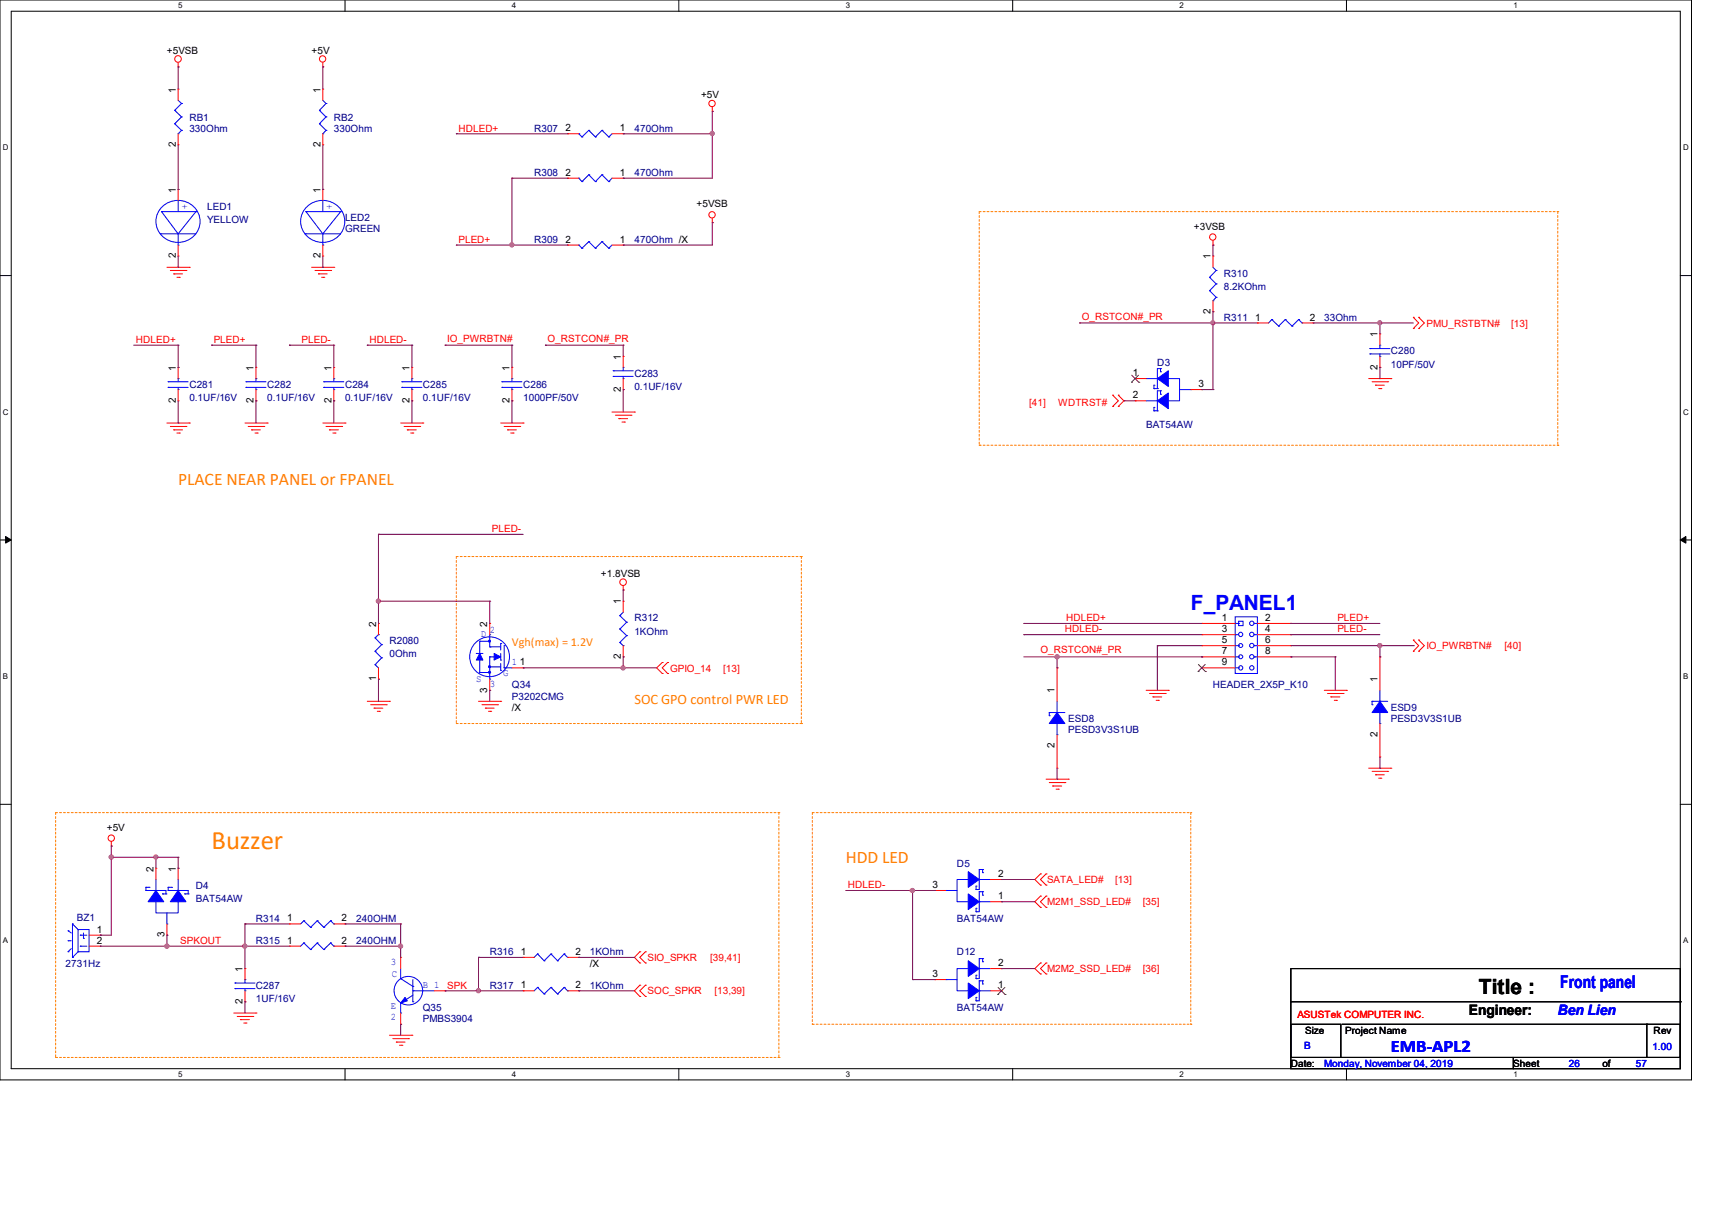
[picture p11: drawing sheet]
<svg xmlns="http://www.w3.org/2000/svg" width="297mm" height="210mm" viewBox="0 0 297 210" stroke-linecap="round" stroke-linejoin="round" font-family="sans-serif">
<defs><g id="words">
<text font-size="4.6" fill="#ff8000" x="36.7" y="147.3">Buzzer</text>
<text font-size="3.6" fill="#00f" x="206.6" y="105.7">F_PANEL1</text>
<text font-size="3.6" x="256.6" y="172.3">Title :</text>
<g font-size="3" fill="#ff8000">
<text x="30.9" y="84">PLACE NEAR PANEL or FPANEL</text>
<text x="146.7" y="149.6">HDD LED</text>
</g>
<g font-size="3" fill="#00f">
<text x="270.7" y="171.4">Front panel</text>
<text x="241.3" y="182.5">EMB-APL2</text>
</g>
<text font-size="2.5" fill="#ff8000" x="110.1" y="122.1">SOC GPO control PWR LED</text>
<text font-size="2.5" x="254.8" y="176.1">Engineer:</text>
<text font-size="2.5" fill="#00f" x="270.3" y="176">Ben Lien</text>
<text font-size="2.1" fill="#ff8000" x="88.8" y="112.1">Vgh(max) = 1.2V</text>
<g font-size="1.7">
<text x="29" y="9.4">+5VSB</text>
<text x="54.1" y="9.4">+5V</text>
<text x="30.5" y="16" transform="rotate(-90 30.5 16)">1</text>
<text x="55.6" y="16" transform="rotate(-90 55.6 16)">1</text>
<text x="121.6" y="17.1">+5V</text>
<text x="98.1" y="22.8">2</text>
<text x="107.5" y="22.8">1</text>
<text x="30.5" y="25.5" transform="rotate(-90 30.5 25.5)">2</text>
<text x="55.6" y="25.5" transform="rotate(-90 55.6 25.5)">2</text>
<text x="30.5" y="33.4" transform="rotate(-90 30.5 33.4)">1</text>
<text x="55.6" y="33.4" transform="rotate(-90 55.6 33.4)">1</text>
<text x="98.1" y="30.5">2</text>
<text x="107.5" y="30.5">1</text>
<text x="120.9" y="36">+5VSB</text>
<text x="207.1" y="39.8">+3VSB</text>
<text x="30.5" y="44.8" transform="rotate(-90 30.5 44.8)">2</text>
<text x="55.6" y="44.8" transform="rotate(-90 55.6 44.8)">2</text>
<text x="98.1" y="42.1">2</text>
<text x="107.5" y="42.1">1</text>
<text x="210" y="45" transform="rotate(-90 210 45)">1</text>
<text x="210" y="54.5" transform="rotate(-90 210 54.5)">2</text>
<text x="217.8" y="55.6">1</text>
<text x="227.2" y="55.6">2</text>
<text x="239" y="58.5" transform="rotate(-90 239 58.5)">1</text>
<text x="30.5" y="64.3" transform="rotate(-90 30.5 64.3)">1</text>
<text x="44" y="64.3" transform="rotate(-90 44 64.3)">1</text>
<text x="57.5" y="64.3" transform="rotate(-90 57.5 64.3)">1</text>
<text x="71" y="64.3" transform="rotate(-90 71 64.3)">1</text>
<text x="88.4" y="64.3" transform="rotate(-90 88.4 64.3)">1</text>
<text x="107.7" y="62.4" transform="rotate(-90 107.7 62.4)">1</text>
<text x="196.5" y="65.2">1</text>
<text x="239" y="64.1" transform="rotate(-90 239 64.1)">2</text>
<text x="30.5" y="69.9" transform="rotate(-90 30.5 69.9)">2</text>
<text x="44" y="69.9" transform="rotate(-90 44 69.9)">2</text>
<text x="57.5" y="69.9" transform="rotate(-90 57.5 69.9)">2</text>
<text x="71" y="69.9" transform="rotate(-90 71 69.9)">2</text>
<text x="88.4" y="69.9" transform="rotate(-90 88.4 69.9)">2</text>
<text x="107.7" y="68" transform="rotate(-90 107.7 68)">2</text>
<text x="196.5" y="69.1">2</text>
<text x="207.9" y="67.1">3</text>
<text x="104.3" y="100.1">+1.8VSB</text>
<text x="107.7" y="104.8" transform="rotate(-90 107.7 104.8)">1</text>
<text x="212" y="107.7">1</text>
<text x="219.5" y="107.7">2</text>
<text x="65.2" y="108.7" transform="rotate(-90 65.2 108.7)">2</text>
<text x="84.5" y="108.7" transform="rotate(-90 84.5 108.7)">2</text>
<text x="212" y="109.6">3</text>
<text x="212" y="111.5">5</text>
<text x="212" y="113.5">7</text>
<text x="219.5" y="109.6">4</text>
<text x="219.5" y="111.5">6</text>
<text x="219.5" y="113.5">8</text>
<text x="65.2" y="118.1" transform="rotate(-90 65.2 118.1)">1</text>
<text x="90.2" y="115.4">1</text>
<text x="107.7" y="114.3" transform="rotate(-90 107.7 114.3)">2</text>
<text x="212" y="115.4">9</text>
<text x="239" y="118.4" transform="rotate(-90 239 118.4)">1</text>
<text x="84.5" y="120.1" transform="rotate(-90 84.5 120.1)">3</text>
<text x="88.8" y="123.2">/X</text>
<text x="183" y="120.3" transform="rotate(-90 183 120.3)">1</text>
<text x="183" y="129.7" transform="rotate(-90 183 129.7)">2</text>
<text x="239" y="127.8" transform="rotate(-90 239 127.8)">2</text>
<text x="18.5" y="144.1">+5V</text>
<text x="26.6" y="151.2" transform="rotate(-90 26.6 151.2)">2</text>
<text x="30.5" y="151.2" transform="rotate(-90 30.5 151.2)">1</text>
<text x="161.8" y="154">3</text>
<text x="173.2" y="156">1</text>
<text x="173.2" y="152.1">2</text>
<text x="16.8" y="161.8">1</text>
<text x="49.8" y="159.8">1</text>
<text x="59.3" y="159.8">2</text>
<text x="16.8" y="163.7">2</text>
<text x="28.5" y="162.6" transform="rotate(-90 28.5 162.6)">3</text>
<text x="49.8" y="163.7">1</text>
<text x="59.3" y="163.7">2</text>
<text x="90.3" y="165.6">1</text>
<text x="99.8" y="165.6">2</text>
<text x="102.3" y="167.6">/X</text>
<text x="173.2" y="167.6">2</text>
<text x="42.1" y="168.5" transform="rotate(-90 42.1 168.5)">1</text>
<text x="90.3" y="171.4">1</text>
<text x="99.8" y="171.4">2</text>
<text x="161.8" y="169.5">3</text>
<text x="173.2" y="171.4">1</text>
<text x="42.1" y="174.2" transform="rotate(-90 42.1 174.2)">2</text>
<text x="226.4" y="179.2">Size</text>
<text x="233.4" y="179.2">Project Name</text>
<text x="286.9" y="179.4">Rev</text>
<text x="223.9" y="185">Date:</text>
<text x="262.5" y="185">Sheet</text>
<text x="278" y="185">of</text>
</g>
<g font-size="1.7" fill="#000080">
<text x="32.8" y="20.9">RB1</text>
<text x="32.8" y="22.9">330Ohm</text>
<text x="57.9" y="20.9">RB2</text>
<text x="57.9" y="22.9">330Ohm</text>
<text x="92.7" y="22.9">R307</text>
<text x="110.1" y="22.9">470Ohm</text>
<text x="92.7" y="30.6">R308</text>
<text x="110.1" y="30.6">470Ohm</text>
<text x="35.9" y="36.4">LED1</text>
<text x="35.9" y="38.7">YELLOW</text>
<text x="59.9" y="38.3">LED2</text>
<text x="59.9" y="40.2">GREEN</text>
<text x="92.7" y="42.2">R309</text>
<text x="110.1" y="42.2">470Ohm /X</text>
<text x="212.3" y="48">R310</text>
<text x="212.3" y="50.3">8.2KOhm</text>
<text x="212.3" y="55.7">R311</text>
<text x="229.7" y="55.7">33Ohm</text>
<text x="110.1" y="65.3">C283</text>
<text x="200.8" y="63.4">D3</text>
<text x="241.3" y="61.5">C280</text>
<text x="241.3" y="63.8">10PF/50V</text>
<text x="32.8" y="67.3">C281</text>
<text x="32.8" y="69.6">0.1UF/16V</text>
<text x="46.4" y="67.3">C282</text>
<text x="46.4" y="69.6">0.1UF/16V</text>
<text x="59.9" y="67.3">C284</text>
<text x="59.9" y="69.6">0.1UF/16V</text>
<text x="73.4" y="67.3">C285</text>
<text x="73.4" y="69.6">0.1UF/16V</text>
<text x="90.8" y="67.3">C286</text>
<text x="90.8" y="69.6">1000PF/50V</text>
<text x="110.1" y="67.6">0.1UF/16V</text>
<text x="198.8" y="74.2">BAT54AW</text>
<text x="110.1" y="107.8">R312</text>
<text x="67.6" y="111.7">R2080</text>
<text x="67.6" y="114">0Ohm</text>
<text x="110.1" y="110.1">1KOhm</text>
<text x="88.8" y="119.4">Q34</text>
<text x="210.4" y="119.4">HEADER_2X5P_K10</text>
<text x="88.8" y="121.3">P3202CMG</text>
<text x="185.3" y="125.2">ESD8</text>
<text x="241.3" y="123.2">ESD9</text>
<text x="241.3" y="125.2">PESD3V3S1UB</text>
<text x="185.3" y="127.1">PESD3V3S1UB</text>
<text x="34" y="154.1">D4</text>
<text x="166" y="150.3">D5</text>
<text x="13.3" y="159.7">BZ1</text>
<text x="34" y="156.5">BAT54AW</text>
<text x="44.4" y="159.9">R314</text>
<text x="61.8" y="159.9">240OHM</text>
<text x="166" y="159.9">BAT54AW</text>
<text x="11.4" y="167.6">2731Hz</text>
<text x="44.4" y="163.8">R315</text>
<text x="61.8" y="163.8">240OHM</text>
<text x="85" y="165.7">R316</text>
<text x="102.3" y="165.7">1KOhm</text>
<text x="166" y="165.7">D12</text>
<text x="44.4" y="171.5">C287</text>
<text x="44.4" y="173.8">1UF/16V</text>
<text x="85" y="171.5">R317</text>
<text x="102.3" y="171.5">1KOhm</text>
<text x="73.4" y="175.3">Q35</text>
<text x="73.4" y="177.3">PMBS3904</text>
<text x="166" y="175.3">BAT54AW</text>
</g>
<g font-size="1.7" fill="#f00">
<text x="79.5" y="22.8">HDLED+</text>
<text x="79.5" y="42.1">PLED+</text>
<text x="23.6" y="59.5">HDLED+</text>
<text x="37.1" y="59.5">PLED+</text>
<text x="52.3" y="59.5">PLED-</text>
<text x="64.1" y="59.5">HDLED-</text>
<text x="77.6" y="59.3">IO_PWRBTN#</text>
<text x="95" y="59.3">O_RSTCON#_PR</text>
<text x="187.7" y="55.4">O_RSTCON#_PR</text>
<text x="247.5" y="56.6">PMU_RSTBTN#</text>
<text x="262.2" y="56.6">[13]</text>
<text x="178.6" y="70.4">[41]</text>
<text x="183.6" y="70.4">WDTRST#</text>
<text x="85.3" y="92.3">PLED-</text>
<text x="184.9" y="107.7">HDLED+</text>
<text x="232" y="107.7">PLED+</text>
<text x="180.5" y="113.3">O_RSTCON#_PR</text>
<text x="184.7" y="109.7">HDLED-</text>
<text x="232" y="109.7">PLED-</text>
<text x="247.5" y="112.6">IO_PWRBTN#</text>
<text x="261" y="112.6">[40]</text>
<text x="116.2" y="116.5">GPIO_14</text>
<text x="125.5" y="116.5">[13]</text>
<text x="147.1" y="154">HDLED-</text>
<text x="181.6" y="153.2">SATA_LED#</text>
<text x="193.5" y="153.2">[13]</text>
<text x="181.6" y="157">M2M1_SSD_LED#</text>
<text x="198.3" y="157">[35]</text>
<text x="31.3" y="163.7">SPKOUT</text>
<text x="112.4" y="166.7">SIO_SPKR</text>
<text x="123.2" y="166.7">[39,41]</text>
<text x="77.6" y="171.4">SPK</text>
<text x="112.4" y="172.5">SOC_SPKR</text>
<text x="124" y="172.5">[13,39]</text>
<text x="181.6" y="168.6">M2M2_SSD_LED#</text>
<text x="198.3" y="168.6">[36]</text>
<text x="225.1" y="176.5">ASUSTek COMPUTER INC.</text>
</g>
<g font-size="1.7" fill="#00f">
<text x="31.5" y="35.3" transform="rotate(90 31.5 35.3)">+</text>
<text x="56.6" y="35.3" transform="rotate(90 56.6 35.3)">+</text>
<text x="83.4" y="110.5">D</text>
<text x="85" y="109.7">2</text>
<text x="82.6" y="118.2">S</text>
<text x="85" y="119.2">3</text>
<text x="87.3" y="117.2">G</text>
<text x="88.8" y="115.3">1</text>
<text x="67.8" y="167.4">3</text>
<text x="68" y="169.4">C</text>
<text x="73.4" y="171.3">B 1</text>
<text x="67.8" y="175">E</text>
<text x="67.8" y="176.9">2</text>
<text x="226.3" y="181.9">B</text>
<text x="229.7" y="185">Monday, November 04, 2019</text>
<text x="272.2" y="185">26</text>
<text x="283.8" y="185">57</text>
<text x="286.7" y="182.1">1.00</text>
</g>
<g font-size="1.4">
<text x="30.9" y="1.4">5</text>
<text x="88.8" y="1.4">4</text>
<text x="146.7" y="1.4">3</text>
<text x="204.6" y="1.4">2</text>
<text x="262.6" y="1.4">1</text>
<text x=".5" y="26.1">D</text>
<text x="292" y="26.1">D</text>
<text x=".5" y="71.9">C</text>
<text x="292" y="71.9">C</text>
<text x=".5" y="117.8">B</text>
<text x="292" y="117.8">B</text>
<text x=".5" y="163.6">A</text>
<text x="292" y="163.6">A</text>
<text x="30.9" y="186.8">5</text>
<text x="88.8" y="186.8">4</text>
<text x="146.7" y="186.8">3</text>
<text x="204.6" y="186.8">2</text>
<text x="262.6" y="186.8">1</text>
</g>
</g></defs>
<path d="M0 0h293.5v187.3h-293.5zM1.9 1.9h289.6v183.4h-289.6z" fill="none" stroke="#000" stroke-width=".17"/>
<g fill="#fff">
<path d="M30.9 .2h.8v1.5h-.8z"/>
<path d="M30.9 185.5h.8v1.6h-.8z"/>
</g>
<path d="M59.9 0v1.9M59.9 185.3v2" fill="none" stroke="#000" stroke-width=".17"/>
<g fill="#fff">
<path d="M88.8 .2h.8v1.5h-.8z"/>
<path d="M88.8 185.5h.8v1.6h-.8z"/>
</g>
<path d="M117.8 0v1.9M117.8 185.3v2" fill="none" stroke="#000" stroke-width=".17"/>
<g fill="#fff">
<path d="M146.7 .2h.8v1.5h-.8z"/>
<path d="M146.7 185.5h.8v1.6h-.8z"/>
</g>
<path d="M175.7 0v1.9M175.7 185.3v2" fill="none" stroke="#000" stroke-width=".17"/>
<g fill="#fff">
<path d="M204.6 .2h.8v1.5h-.8z"/>
<path d="M204.6 185.5h.8v1.6h-.8z"/>
</g>
<path d="M233.6 0v1.9M233.6 185.3v2" fill="none" stroke="#000" stroke-width=".17"/>
<g fill="#fff">
<path d="M262.6 .2h.7v1.5h-.7z"/>
<path d="M262.6 185.5h.7v1.6h-.7z"/>
<path d="M.5 24.8h1v1.6h-1z"/>
<path d="M292 24.8h1v1.6h-1z"/>
<path d="M.5 70.7h1v1.5h-1z"/>
<path d="M292 70.7h1v1.5h-1z"/>
</g>
<path d="M0 47.8h1.9M291.5 47.8h2" fill="none" stroke="#000" stroke-width=".17"/>
<g fill="#fff">
<path d="M.5 116.5h.9v1.6h-.9z"/>
<path d="M292 116.5h.9v1.6h-.9z"/>
</g>
<path d="M0 93.6h1.9M291.5 93.6h2" fill="none" stroke="#000" stroke-width=".17"/>
<path d="M1 93l.9 .6-.9 .6zM291.5 93.6l1-.6v1.2z" fill="#000" stroke="#000" stroke-width=".17"/>
<g fill="#fff">
<path d="M.5 162.4h.9v1.5h-.9z"/>
<path d="M292 162.4h.9v1.5h-.9z"/>
</g>
<path d="M0 139.5h1.9M291.5 139.5h2M223.9 168h67.6v15.4h-67.6zM223.9 177.6h8.7v5.8h-8.7zM223.9 173.7h67.6M232.8 177.6h52.9M285.7 177.6h5.8v5.8h-5.8zM285.7 177.6h.1M291.5 173.7h.1M223.9 183.4h38.7v1.9h-38.7zM262.6 183.4h28.9v1.9h-28.9z" fill="none" stroke="#000" stroke-width=".17"/>
<g fill="none" stroke="#ff8000" stroke-width=".17" stroke-dasharray=".3">
<path d="M169.9 36.7h100.4M169.9 36.7v40.5M270.3 36.7h.1M270.3 36.7v40.5M169.9 77.2h100.4M169.9 77.2h.1M270.3 77.2h.1M79.2 96.5h59.8M79.2 96.5v29M139 96.5h.1M139 96.5v29M79.2 125.5h.1"/>
<path d="M79.2 125.5h59.8M139 125.5h.1M9.7 140.9h125.4M9.7 140.9v42.5M135.1 140.9h.1M135.1 140.9v42.5M140.9 140.9h65.7M140.9 140.9v36.7M206.6 140.9h.1M206.6 140.9v36.7M140.9 177.6h.1M140.9 177.6h65.7"/>
<path d="M206.6 177.6h.1M9.7 183.4h125.4M9.7 183.4h.1M135.1 183.4h.1"/>
</g>
<g fill="none" stroke="#f00" stroke-width=".17">
<path d="M30.9 11.6h.1M30.9 15.5h.1M30.9 10.8v.8M30.9 15.5v1.9M56 11.6h.1M56 15.5h.1M56 10.8v.8M56 15.5v1.9M123.6 19.3h.1M123.6 18.5v.8M30.9 25.1h.1M30.9 32.9h.1"/>
<path d="M30.9 23.2v1.9M30.9 32.9v1.9M56 32.9h.1M56 25.1h.1M56 23.2v1.9M56 32.9v1.9M98.5 23.2h.1M98.5 30.9h.1M98.5 23.2h1.9M98.5 30.9h1.9M106.2 23.2h1.9M106.2 30.9h1.9"/>
<path d="M108.1 23.2h.1M108.1 30.9h.1M123.6 38.6h.1M123.6 37.8v.8M29 46.4h3.9M29.5 46.9h2.8M30.1 47.5h.1M30.1 47.5h1.6M30.7 48.1h.4M30.9 44.4h.1M30.9 42.5v1.9M31.1 48.1h.1"/>
<path d="M32.3 46.9h.1M32.9 46.4h.1M54.1 46.4h3.8M54.7 46.9h2.7M55.2 47.5h.1M55.2 47.5h1.6M55.8 48.1h.4M56 44.4h.1M56 42.5v1.9M56.2 48.1h.1M57.4 46.9h.1M57.9 46.4h.1"/>
<path d="M98.5 42.5h.1M98.5 42.5h1.9M106.2 42.5h1.9M108.1 42.5h.1M210.4 42.5h.1M210.4 44.4h.1M210.4 54.1h.1M210.4 41.7v.8M210.4 44.4v2M210.4 52.2v1.9M218.1 56h.1M218.1 56h2"/>
<path d="M225.9 56h1.9M227.8 56h.1M239.4 57.9h.1M239.4 57.9v2M245.2 57h.1M245.2 55h.1M245.2 55l.9 1-.9 1M246.1 57h.1M246.1 55h.1M246.1 55l1 1-1 1M29 73.4h3.9M29.5 74h2.8"/>
<path d="M30.1 74.5h.1M30.1 74.5h1.6M30.7 75.1h.4M30.9 63.7h.1M30.9 69.5h.1M30.9 63.7v2M30.9 67.6v1.9M31.1 75.1h.1M32.3 74h.1M32.9 73.4h.1M42.5 73.4h3.9M43.1 74h2.7"/>
<path d="M43.6 74.5h.1M43.6 74.5h1.6M44.2 75.1h.4M44.4 63.7h.1M44.4 69.5h.1M44.4 63.7v2M44.4 67.6v1.9M44.6 75.1h.1M45.8 74h.1M46.4 73.4h.1M56 73.4h3.9M56.6 74h2.7"/>
<path d="M57.1 74.5h.1M57.1 74.5h1.6M57.7 75.1h.4M57.9 63.7h.1M57.9 69.5h.1M57.9 63.7v2M57.9 67.6v1.9M58.1 75.1h.1M59.3 74h.1M59.9 73.4h.1M69.5 73.4h3.9M70.1 74h2.7"/>
<path d="M70.7 74.5h.1M70.7 74.5h1.5M71.2 75.1h.4M71.5 63.7h.1M71.5 69.5h.1M71.5 63.7v2M71.5 67.6v1.9M71.6 75.1h.1M72.8 74h.1M73.4 73.4h.1M86.9 73.4h3.9M87.5 74h2.7"/>
<path d="M88.1 74.5h.1M88.1 74.5h1.5M88.6 75.1h.4M88.8 63.7h.1M88.8 69.5h.1M88.8 63.7v2M88.8 67.6v1.9M89 75.1h.1M90.2 74h.1M90.8 73.4h.1M106.2 71.5h3.9M106.8 72h2.7"/>
<path d="M107.4 72.6h.1M107.4 72.6h1.5M107.9 73.2h.4M108.1 61.8h.1M108.1 67.6h.1M108.1 61.8v1.9M108.1 65.7v1.9M108.3 73.2h.1M109.5 72h.1M110.1 71.5h.1M193 68.5h.1M193 70.5h.1"/>
<path d="M193 68.5l1 1-1 1M194 70.5h.1M194 68.5h.1M194 68.5l1 1-1 1M196.9 65.7h.1M196.9 69.5h.1M196.9 65.7h1.9M196.9 69.5h1.9M206.6 67.6h1.9M208.5 67.6h.1M237.4 65.7h3.9M238 66.2h2.7"/>
<path d="M238.6 66.8h.1M238.6 66.8h1.6M239.2 67.4h.4M239.4 63.7h.1M239.4 61.8v1.9M239.6 67.4h.1M240.7 66.2h.1M241.3 65.7h.1M65.7 117.8h.1M65.7 108.1h.1M65.7 108.1v2M65.7 115.8v2"/>
<path d="M85 108.1h.1M85 119.7h.1M85 108.1v2M85 117.8v1.9M88.8 115.8h2M90.8 115.8h.1M108.1 102.3h.1M108.1 104.3h.1M108.1 113.9h.1M108.1 101.6v.7M108.1 104.3v1.9M108.1 112v1.9"/>
<path d="M114.9 114.9h.1M114.9 116.8h.1M114.9 114.9l-1 .9 1 1M115.8 116.8h.1M115.8 114.9h.1M115.8 114.9l-.9 .9 .9 1M183.4 115.8h.1M183.4 115.8v5.8M198.8 119.7h3.9M202.7 119.7h.1M208.5 108.1h.1M208.5 110.1h.1"/>
<path d="M208.5 112h.1M208.5 113.9h.1M208.5 115.8h.1M208.5 115.8h5.8M208.5 108.1h5.8M208.5 110.1h5.8M208.5 112h5.8M208.5 113.9h5.8M218.1 108.1h5.8M218.1 110.1h5.8M218.1 112h5.8M218.1 113.9h5.8"/>
<path d="M223.9 110.1h.1M223.9 108.1h.1M223.9 112h.1M223.9 113.9h.1M229.7 119.7h3.9M233.6 119.7h.1M239.4 113.9h.1M239.4 113.9v5.8M245.2 112.9h.1M245.2 111h.1M245.2 111l.9 1-.9 .9M246.1 112.9h.1"/>
<path d="M246.1 111h.1M246.1 111l1 1-1 .9M63.7 121.6h3.9M64.3 122.2h2.7M64.9 122.8h.1M64.9 122.8h1.5M65.4 123.4h.4M65.8 123.4h.1M67 122.2h.1M67.6 121.6h.1M83 121.6h3.9M83.6 122.2h2.7"/>
<path d="M84.2 122.8h.1M84.2 122.8h1.5M84.8 123.4h.3M85.1 123.4h.1M86.3 122.2h.1M86.9 121.6h.1M181.5 135.1h3.8M182 135.7h2.7M182.6 136.3h.1M182.6 136.3h1.6M183.2 136.9h.4M183.4 133.2h.1"/>
<path d="M183.4 127.4v5.8M183.6 136.9h.1M184.7 135.7h.1M185.3 135.1h.1M199.4 120.3h2.7M200 120.9h.1M200 120.9h1.5M200.6 121.5h.4M201 121.5h.1M202.1 120.3h.1M230.3 120.3h2.7M230.9 120.9h.1"/>
<path d="M230.9 120.9h1.6M231.5 121.5h.4M231.9 121.5h.1M233 120.3h.1M237.4 133.2h3.9M238 133.8h2.7M238.6 134.4h.1M238.6 134.4h1.6M239.2 135h.4M239.4 131.3h.1M239.4 125.5v5.8M239.6 135h.1"/>
<path d="M240.7 133.8h.1M241.3 133.2h.1M19.3 146.7h.1M19.3 146v.7M27.1 150.6h.1M27.1 150.6v1.9M30.9 150.6h.1M30.9 150.6v1.9M162.2 154.4h.1M162.2 154.4h1.9M171.8 156.4h1.9M171.8 152.5h1.9"/>
<path d="M173.7 156.4h.1M173.7 152.5h.1M180.5 157.4h.1M180.5 155.4h.1M180.5 153.5h.1M180.5 151.6h.1M180.5 155.4l-1 1 1 1M180.5 151.6l-1 .9 1 1M181.5 155.4h.1M181.5 157.4h.1M181.5 151.6h.1M181.5 153.5h.1"/>
<path d="M181.5 155.4l-1 1 1 1M181.5 151.6l-1 .9 1 1M15.5 162.2h1.9M15.5 164.1h1.9M17.4 162.2h.1M17.4 164.1h.1M29 162.2h.1M29 160.2v2M40.6 175.7h3.8M41.1 176.3h2.8M41.7 176.8h.1M41.7 176.8h1.6"/>
<path d="M42.3 177.4h.4M42.5 168h.1M42.5 173.7h.1M42.5 168v1.9M42.5 171.8v1.9M42.7 177.4h.1M43.9 176.3h.1M44.4 175.7h.1M50.2 160.2h.1M50.2 164.1h.1M50.2 160.2h2M50.2 164.1h2"/>
<path d="M57.9 160.2h2M57.9 164.1h2M59.9 160.2h.1M59.9 164.1h.1M67.6 179.5h3.9M69.5 166h.1M69.5 177.6h.1M69.5 166v2M69.5 175.7v1.9M71.5 179.5h.1M75.3 171.8h1.9M77.2 171.8h.1"/>
<path d="M90.8 166h.1M90.8 171.8h.1M90.8 166h1.9M90.8 171.8h1.9M98.5 166h1.9M98.5 171.8h1.9M100.4 166h.1M100.4 171.8h.1M111 165.1h.1M111 167h.1M111 170.9h.1M111 172.8h.1"/>
<path d="M111 165.1l-.9 .9 .9 1M111 170.9l-.9 .9 .9 1M112 167h.1M112 165.1h.1M112 172.8h.1M112 170.9h.1M112 165.1l-1 .9 1 1M112 170.9l-1 .9 1 1M162.2 169.9h.1M162.2 169.9h1.9M171.8 171.8h1.9M171.8 168h1.9"/>
<path d="M173.7 171.8h.1M173.7 168h.1M180.5 168.9h.1M180.5 167h.1M180.5 167l-1 1 1 .9M181.5 167h.1M181.5 168.9h.1M181.5 167l-1 1 1 .9M68.2 180.1h2.7M68.7 180.7h.1M68.7 180.7h1.6M69.3 181.3h.4"/>
<path d="M69.7 181.3h.1M70.9 180.1h.1"/>
<circle cx="30.9" cy="10.2" r=".57"/>
<circle cx="56" cy="10.2" r=".55"/>
<circle cx="123.5" cy="17.9" r=".55"/>
<circle cx="123.5" cy="37.3" r=".55"/>
<circle cx="210.4" cy="41.1" r=".55"/>
<circle cx="108.1" cy="101" r=".57"/>
<circle cx="19.3" cy="145.4" r=".55"/>
</g>
<g fill="none" stroke="#00f" stroke-width=".17">
<path d="M30.3 19.1h.1M30.3 19.1l1.2 1.2M30.9 17.4l.6 .5M31.5 17.9h.1M31.5 17.9l-1.2 1.2M55.4 19.1h.1M55.4 19.1l1.2 1.2M56 17.4l.6 .5M56.6 17.9h.1M56.6 17.9l-1.2 1.2M28 36.7h.1M28 36.7h6"/>
<path d="M28 36.7l2.9 3.9M28.2 35.8a3.8 3.8 0 0 1 4.7-.5 3.8 3.8 0 0 1 1.5 4.5 3.8 3.8 0 0 1-4.6 2.1 3.8 3.8 0 0 1-2.7-4.2l.3-.7zM30.3 21.5h.1M30.3 21.5l1.2 1.1M30.9 23.2h.1M30.9 34.8h.1M30.9 34.8v1.9M31.5 22.6h.1M31.5 20.3h.1M31.5 22.6l-.6 .6M31.5 20.3l-1.2 1.2M34 36.7h.1"/>
<path d="M34 36.7l-3.1 3.9M53.1 36.7h.1M53.1 36.7h6M53.1 36.7l2.9 3.9M53.3 35.8a3.8 3.8 0 0 1 4.7-.5 3.8 3.8 0 0 1 1.5 4.5 3.8 3.8 0 0 1-4.6 2.1 3.8 3.8 0 0 1-2.7-4.2l.3-.7zM55.4 21.5h.1M55.4 21.5l1.2 1.1M56 34.8h.1M56 23.2h.1M56 34.8v1.9M56.6 22.6h.1M56.6 20.3h.1"/>
<path d="M56.6 22.6l-.6 .6M56.6 20.3l-1.2 1.2M59.1 36.7h.1M59.1 36.7l-3.1 3.9M100.4 23.2h.1M100.4 30.9h.1M100.4 23.2l.6 .5M100.4 30.9l.6 .6M101 23.7h.1M101 31.5h.1M102.2 22.6h.1M102.2 30.3h.1"/>
<path d="M102.2 22.6l1.1 1.1M102.2 22.6l-1.2 1.1M102.2 30.3l1.1 1.2M102.2 30.3l-1.2 1.2M103.3 23.7h.1M103.3 31.5h.1M104.4 22.6h.1M104.4 30.3h.1M104.4 22.6l1.2 1.1M104.4 22.6l-1.1 1.1M104.4 30.3l1.2 1.2M104.4 30.3l-1.1 1.2"/>
<path d="M105.6 23.7h.1M105.6 31.5h.1M106.2 23.2l-.6 .5M106.2 30.9l-.6 .6M27.8 40.6h.1M27.8 40.6h6.2M30.9 42.5h.1M30.9 40.6v1.9M52.9 40.6h.1M52.9 40.6h6.2M56 42.5h.1M56 40.6v1.9"/>
<path d="M100.4 42.5h.1M100.4 42.5l.6 .6M101 43.1h.1M102.2 41.9h.1M102.2 41.9l1.1 1.2M102.2 41.9l-1.2 1.2M103.3 43.1h.1M104.4 41.9h.1M104.4 41.9l1.2 1.2M104.4 41.9l-1.1 1.2M105.6 43.1h.1M106.2 42.5l-.6 .6"/>
<path d="M209.8 50.4h.1M209.8 48.1h.1M209.8 50.4l1.2 1.2M209.8 48.1l1.2 1.1M210.4 52.2h.1M210.4 46.4l.6 .5M211 51.6h.1M211 46.9h.1M211 49.2h.1M211 51.6l-.6 .6M211 49.2l-1.2 1.2M211 46.9l-1.2 1.2"/>
<path d="M220.6 55.4h.1M220.6 55.4l1.2 1.2M220.6 55.4l-.5 .6M221.8 56.6h.1M223 55.4h.1M223 55.4l1.2 1.2M223 55.4l-1.2 1.2M224.2 56.6h.1M225.3 55.4h.1M225.3 55.4l.6 .6M225.3 55.4l-1.1 1.2M225.9 56h.1"/>
<path d="M239.4 59.9h.1M239.4 59.9v.6M29.2 66.2h.1M29.2 67.2h.1M29.2 66.2h3.4M29.2 67.2h3.4M30.9 65.7h.1M30.9 67.6h.1M30.9 65.7v.5M30.9 67.2v.4M42.7 66.2h.1M42.7 67.2h.1"/>
<path d="M42.7 66.2h3.4M42.7 67.2h3.4M44.4 65.7h.1M44.4 67.6h.1M44.4 65.7v.5M44.4 67.2v.4M56.2 66.2h.1M56.2 67.2h.1M56.2 66.2h3.4M56.2 67.2h3.4M57.9 65.7h.1M57.9 67.6h.1"/>
<path d="M57.9 65.7v.5M57.9 67.2v.4M69.7 66.2h.1M69.7 67.2h.1M69.7 66.2h3.5M69.7 67.2h3.5M71.5 65.7h.1M71.5 67.6h.1M71.5 65.7v.5M71.5 67.2v.4M87.1 66.2h.1M87.1 67.2h.1"/>
<path d="M87.1 66.2h3.5M87.1 67.2h3.5M88.8 65.7h.1M88.8 67.6h.1M88.8 65.7v.5M88.8 67.2v.4M106.4 64.3h.1M106.4 65.3h.1M106.4 64.3h3.5M106.4 65.3h3.5M108.1 63.7h.1M108.1 65.7h.1"/>
<path d="M108.1 63.7v.6M108.1 65.3v.4M198.8 69.5h2M198.8 65.7h2M200.2 67.4h.1M200.2 66.8h.1M200.2 71.2h.1M200.2 70.7h.1M200.2 67.4h.6M200.2 66.8v.6M200.2 70.7v.5M200.2 71.2h.6"/>
<path d="M200.8 69.5h.1M200.8 65.7h.1M200.8 67.4h.1M200.8 71.2h.1M201.3 64.5h.1M201.3 63.9h.1M201.3 68.4h.1M201.3 67.8h.1M201.3 63.9h-.5v3.5M201.3 67.8h-.5v3.4M201.3 63.9v.6M201.3 67.8v.6"/>
<path d="M202.7 65.7h1.9v3.8h-1.9M204.6 67.6h2M206.6 67.6h.1M237.7 60.5h.1M237.7 61.4h.1M237.7 60.5h3.4M237.7 61.4h3.4M239.4 61.8h.1M239.4 61.4v.4M65.1 110.6h.1M65.1 115.3h.1M65.1 112.9h.1"/>
<path d="M65.1 110.6l1.1 1.2M65.1 115.3l.6 .5M65.1 112.9l1.1 1.2M65.7 110.1h.1M65.7 110.1l-.6 .5M66.2 111.8h.1M66.2 114.1h.1M66.2 111.8l-1.1 1.1M66.2 114.1l-1.1 1.2M82.6 113.3h.1M82.6 113.3h1.2M83.2 111.2h.1"/>
<path d="M83.2 116.6h.1M83.2 111.2h1.8M83.2 111.2v5.4M83.2 116.6h1.8M85 112.2h.1M85 110.1h.1M85 115.7h.1M85 117.8h.1M85 113.9h.1M85 116.6h.1M85 112.2h1.9M85 110.1v2.1"/>
<path d="M85 113.9v3.9M85 115.7h1.9M85 113.9h1.9M86.9 114.5h.1M86.9 111.6h.1M86.9 116.2h.1M86.9 111.6v1.1M86.9 113.3v1.2M86.9 115.1v1.1M87.5 115.8h.1M87.5 112h.1M87.5 115.8h1.3"/>
<path d="M87.5 112v3.8M107.5 111.4h.1M107.5 106.8h.1M107.5 109.1h.1M107.5 111.4l.6 .6M107.5 109.1l1.2 1.1M107.5 106.8l1.2 1.1M108.1 112h.1M108.1 106.2l-.6 .6M108.7 110.2h.1M108.7 107.9h.1M108.7 110.2l-1.2 1.2"/>
<path d="M108.7 107.9l-1.2 1.2M214.3 107h3.8v9.8h-3.8zM214.3 110.1h.1M214.3 115.8h.6M214.3 113.9h.6M214.3 108.1h.6M214.3 110.1h.6M214.3 112h.6M214.9 107.7h.7v.8h-.7zM214.9 108.1h.1M214.9 112h.1M214.9 113.9h.1"/>
<path d="M214.9 115.8h.1M217.6 110.1h.1M217.6 112h.1M217.6 113.9h.1M217.6 113.9h.5M217.6 108.1h.5M217.6 110.1h.5M217.6 112h.5M218.1 108.1h.1M239.4 119.7v1.9M182 123.6h.1M182 124.1h.1"/>
<path d="M182 123.6h2.7M182 123.6v.5M183.4 123.6h.1M183.4 127.4h.1M183.4 121.6v2M183.4 125.5v1.9M238 121.6h.1M238 122.2h.1M238 121.6h2.7M238 121.6v.6M239.4 121.6h.1M239.4 125.5h.1"/>
<path d="M239.4 123.6v1.9M25.3 153.9h.1M25.3 154.4h.1M25.3 154.4h3.5v.6M25.3 153.9h.6M25.3 153.9v.5M25.9 153.9h.1M27.1 154.4h.1M27.1 156.4v1.9h3.8v-1.9M27.1 152.5v1.9M28.2 155h.1M28.2 155h.6"/>
<path d="M28.8 155h.1M29 158.3v1.9M29.2 154.4h.1M29.2 153.9h.1M29.2 154.4h3.4v.6M29.2 153.9v.5M29.2 153.9h.6M29.8 153.9h.1M30.9 154.4h.1M30.9 152.5v1.9M32 155h.1M32 155h.6"/>
<path d="M32.6 155h.1M52.7 159.7h.1M52.7 159.7l1.2 1.1M52.7 159.7l-.5 .5M55 159.7h.1M55 159.7l1.2 1.1M55 159.7l-1.1 1.1M57.4 159.7h.1M57.4 159.7l.5 .5M57.4 159.7l-1.2 1.1M164.1 154.4h.1M164.1 154.4h1.9"/>
<path d="M168 152.5h-2v3.9h2M169.3 157.5h.1M169.3 158.1h.1M169.3 153.7h.1M169.3 154.3h.1M169.3 153.7v.6M169.3 157.5v.6M169.9 152.5h.1M169.9 156.4h.1M169.9 154.6h.1M169.9 150.8h.1M169.9 152.5h1.9"/>
<path d="M169.9 156.4h1.9M169.9 150.8v3.5h-.6M169.9 154.6v3.5h-.6M169.9 154.6h.6M169.9 150.8h.6M170.5 154.6h.1M170.5 155.2h.1M170.5 150.8h.1M170.5 151.3h.1M170.5 150.8v.5M170.5 154.6v.6M11.8 161.4h.1"/>
<path d="M11.8 165.1h.1M11.8 163.2h.1M11.8 161.4l.6 .4M11.8 163.2h.6M12.4 164.5l-.6 .6M12.6 160.2h.1M12.6 166h.1M12.6 160.2l.9 1M12.6 160.2v5.8M13.5 161.2h2v3.9h-2zM13.5 165.1h.1M13.5 165.1l-.9 .9"/>
<path d="M13.9 162.2h.1M13.9 164.1h.1M13.9 162.2h1.2M13.9 164.1h1.2M14.5 162.7h.1M14.5 161.8v.9M29 160.2h.1M40.8 170.5h.1M40.8 171.4h.1M40.8 170.5h3.4M40.8 171.4h3.4M42.5 169.9h.1"/>
<path d="M42.5 171.8h.1M42.5 169.9v.6M42.5 171.4v.4M52.7 163.5h.1M52.7 163.5l1.2 1.2M52.7 163.5l-.5 .6M53.9 160.8h.1M53.9 164.7h.1M55 163.5h.1M55 163.5l1.2 1.2M55 163.5l-1.1 1.2M56.2 160.8h.1"/>
<path d="M56.2 164.7h.1M57.4 163.5h.1M57.4 163.5l.5 .6M57.4 163.5l-1.2 1.2M57.9 160.2h.1M57.9 164.1h.1M69.5 169.7h.1M69.5 173.9h.1M69.5 175.7h.1M69.5 168v1.7M69.5 173.9v1.8M69.5 169.7l2.1 1.4"/>
<path d="M71.6 171.8h.1M71.6 173.7h.1M71.6 171.1h.1M71.6 171.8h3.7M71.6 169.9v3.8M71.6 172.6l-2.1 1.3M93.3 165.4h.1M93.3 171.2h.1M93.3 165.4l1.1 1.2M93.3 165.4l-.6 .6M93.3 171.2l1.1 1.2M93.3 171.2l-.6 .6"/>
<path d="M94.4 166.6h.1M94.4 172.4h.1M95.6 165.4h.1M95.6 171.2h.1M95.6 165.4l1.1 1.2M95.6 165.4l-1.2 1.2M95.6 171.2l1.1 1.2M95.6 171.2l-1.2 1.2M96.7 166.6h.1M96.7 172.4h.1M97.9 165.4h.1M97.9 171.2h.1"/>
<path d="M97.9 165.4l.6 .6M97.9 165.4l-1.2 1.2M97.9 171.2l.6 .6M97.9 171.2l-1.2 1.2M98.5 166h.1M98.5 171.8h.1M164.1 169.9h.1M164.1 169.9h1.9M168 168h-2v3.8h2M169.3 173h.1M169.3 173.6h.1M169.3 169.1h.1"/>
<path d="M169.3 169.7h.1M169.3 169.1v.6M169.3 173v.6M169.9 168h.1M169.9 171.8h.1M169.9 170.1h.1M169.9 166.2h.1M169.9 171.8h1.9M169.9 166.2v3.5h-.6M169.9 170.1v3.5h-.6M169.9 168h1.9M169.9 170.1h.6"/>
<path d="M169.9 166.2h.6M170.5 170.1h.1M170.5 170.6h.1M170.5 166.2h.1M170.5 166.8h.1M170.5 166.2v.6M170.5 170.1v.5"/>
<circle cx="84.9" cy="113.9" r="3.5"/>
<circle cx="215.2" cy="115.8" r=".37"/>
<circle cx="215.2" cy="110" r=".37"/>
<circle cx="215.3" cy="112" r=".35"/>
<circle cx="215.3" cy="113.9" r=".35"/>
<circle cx="217.2" cy="112" r=".38"/>
<circle cx="217.2" cy="115.8" r=".38"/>
<circle cx="217.2" cy="110" r=".38"/>
<circle cx="217.2" cy="113.9" r=".38"/>
<circle cx="217.2" cy="108.1" r=".38"/>
<circle cx="70.8" cy="171.8" r="2.48"/>
</g>
<g fill="#00f" stroke="#00f" stroke-width=".17">
<path d="M70.3 173l.4 .6-1.2 .3z"/>
<path d="M83.2 113.3l.6 1.2h-1.2z" fill-rule="evenodd"/>
<path d="M85.7 113.3l1.2 .6-1.2 .6z" fill-rule="evenodd"/>
<path d="M239.4 121.6l1.3 2h-2.7l1.4-2v2z" fill-rule="evenodd"/>
<path d="M30.9 154.4l1.4 2h-2.8z" fill-rule="evenodd"/>
<path d="M27.1 154.4l1.3 2h-2.7z" fill-rule="evenodd"/>
<path d="M200.8 65.7l1.9-1.4v2.7z" fill-rule="evenodd"/>
<path d="M200.8 69.5l1.9-1.3v2.7z" fill-rule="evenodd"/>
<path d="M183.4 123.6l1.3 1.9h-2.7l1.4-1.9v1.9z" fill-rule="evenodd"/>
<path d="M168 155l1.9 1.4-1.9 1.3z" fill-rule="evenodd"/>
<path d="M168 151.2l1.9 1.3-1.9 1.4z" fill-rule="evenodd"/>
<path d="M168 170.5l1.9 1.3-1.9 1.4z" fill-rule="evenodd"/>
<path d="M168 166.6l1.9 1.4-1.9 1.3z" fill-rule="evenodd"/>
<circle cx="84.9" cy="111.2" r=".18"/>
<circle cx="84.9" cy="115.6" r=".18"/>
<circle cx="84.9" cy="116.6" r=".18"/>
</g>
<path d="M196.3 66.3h.1M196.3 65.1l1.3 1.2M197.5 65.1l-1.2 1.2M197.6 66.3h.1M207.9 116.5h.1M207.9 115.2l1.2 1.3M209.1 115.2l-1.2 1.3M209.1 116.5h.1M173.1 172.5h.1M173.1 171.2l1.3 1.3M174.3 171.2l-1.2 1.3M174.4 172.5h.1" fill="none" stroke="#804000" stroke-width=".17"/>
<g fill="none" stroke="#800040" stroke-width=".17">
<path d="M30.9 11.6h.1M30.9 11.6v3.9M56 11.6h.1M56 11.6v3.9M123.6 19.3h.1M123.6 19.3v11.6h-15.5M30.9 32.9h.1M30.9 25.1v7.8M56 32.9h.1M56 25.1v7.8M79.2 23.2h.1M79.2 23.2h19.3"/>
<path d="M88.8 30.9h.1M88.8 30.9v11.6M88.8 30.9h9.7M108.1 30.9h.1M108.1 23.2h.1M108.1 23.2h15.5M123.6 38.6h.1M123.6 23.2h.1M123.6 38.6v3.9h-15.5M23.2 59.9h7.7M30.9 46.4h.1M30.9 59.9h.1"/>
<path d="M30.9 44.4v2M30.9 59.9v3.8M36.7 59.9h.1M36.7 59.9h7.7M44.4 59.9h.1M44.4 59.9v3.8M50.2 59.9h.1M50.2 59.9h7.7M56 46.4h.1M56 44.4v2M57.9 59.9h.1M57.9 59.9v3.8"/>
<path d="M63.7 59.9h.1M63.7 59.9h7.8M71.5 59.9h.1M71.5 59.9v3.8M77.2 59.9h.1M77.2 59.9h11.6M79.2 42.5h.1M79.2 42.5h19.3M88.8 59.9h.1M88.8 42.5h.1M88.8 59.9v3.8M94.6 59.9h.1"/>
<path d="M94.6 59.9h13.5M108.1 59.9h.1M108.1 42.5h.1M108.1 59.9v1.9M187.3 56h.1M187.3 56h30.8M210.4 42.5h.1M210.4 54.1h.1M210.4 56h.1M210.4 42.5v1.9M210.4 54.1v13.5M227.8 56h17.4"/>
<path d="M239.4 56h.1M239.4 56v1.9M30.9 63.7h.1M30.9 73.4h.1M30.9 69.5v3.9M44.4 69.5h.1M44.4 69.5v3.9M57.9 69.5h.1M57.9 69.5v3.9M71.5 69.5h.1M71.5 69.5v3.9M88.8 69.5h.1"/>
<path d="M88.8 69.5v3.9M108.1 67.6h.1M108.1 67.6v3.9M195 69.5h.1M195 69.5h1.9M208.5 67.6h.1M208.5 67.6h1.9M210.4 67.6h.1M239.4 63.7h.1M239.4 63.7v2M65.7 92.7h.1M65.7 92.7v15.4"/>
<path d="M65.7 92.7h25.1M65.7 117.8h.1M65.7 104.3h.1M65.7 117.8v3.8M65.7 104.3h19.3M85 104.3h.1M85 119.7h.1M85 104.3v3.8M85 119.7v1.9M90.8 115.8h.1M90.8 115.8h23.1M108.1 102.3h.1"/>
<path d="M108.1 113.9h.1M108.1 115.8h.1M108.1 102.3v2M108.1 113.9v1.9M177.6 108.1h.1M177.6 110.1h.1M177.6 108.1h30.9M177.6 110.1h30.9M177.6 113.9h30.9M183.4 113.9h.1M183.4 115.8h.1M183.4 113.9v1.9"/>
<path d="M200.8 112h.1M200.8 112h7.7M200.8 112v7.7M208.5 113.9h.1M223.9 108.1h.1M223.9 110.1h.1M223.9 113.9h.1M223.9 112h21.3M223.9 108.1h15.5M223.9 110.1h15.5M223.9 113.9h7.7M231.6 113.9h.1"/>
<path d="M231.6 113.9v5.8M239.4 112h.1M239.4 113.9h.1M239.4 112v1.9M245.2 112h.1M183.4 135.1h.1M183.4 133.2v1.9M239.4 133.2h.1M239.4 131.3v1.9M19.3 146.7h.1M19.3 148.7h.1M19.3 146.7v15.5h-1.9"/>
<path d="M19.3 148.7h11.6M27.1 148.7h.1M27.1 148.7v1.9M30.9 148.7h.1M30.9 150.6h.1M30.9 148.7v1.9M146.7 154.4h15.5M158.3 154.4h.1M158.3 154.4v15.5M162.2 154.4h.1M173.7 152.5h.1M173.7 156.4h.1"/>
<path d="M173.7 152.5h5.8M173.7 156.4h5.8M17.4 162.2h.1M17.4 164.1h32.8M29 164.1h.1M29 162.2h.1M29 162.2v1.9M42.5 164.1h.1M42.5 160.2h.1M42.5 173.7h.1M42.5 160.2h7.7M42.5 160.2v7.8"/>
<path d="M42.5 173.7v2M59.9 164.1h.1M59.9 160.2h.1M59.9 164.1h9.6M59.9 160.2h9.6M69.5 160.2h.1M69.5 164.1h.1M69.5 177.6h.1M69.5 160.2v5.8M69.5 177.6v1.9M77.2 171.8h.1M77.2 171.8h13.6"/>
<path d="M83 166h.1M83 171.8h.1M83 166v5.8M83 166h7.8M100.4 166h.1M100.4 171.8h.1M100.4 166h9.7M100.4 171.8h9.7M158.3 169.9h.1M158.3 169.9h3.9M162.2 169.9h.1M173.7 168h.1"/>
<path d="M173.7 168h5.8"/>
</g>
<g fill="#f0f" stroke="#f0f" stroke-width=".17">
<circle cx="83" cy="171.8" r=".36"/>
<circle cx="158.3" cy="154.4" r=".37"/>
<circle cx="239.4" cy="112" r=".36"/>
<circle cx="42.5" cy="164.1" r=".37"/>
<circle cx="19.3" cy="148.6" r=".37"/>
<circle cx="69.5" cy="164.1" r=".36"/>
<circle cx="27" cy="148.6" r=".36"/>
<circle cx="29" cy="164.1" r=".37"/>
<circle cx="210.4" cy="56" r=".36"/>
<circle cx="239.4" cy="56" r=".36"/>
<circle cx="183.4" cy="113.9" r=".37"/>
<circle cx="108.1" cy="115.8" r=".36"/>
<circle cx="123.5" cy="23.2" r=".36"/>
<circle cx="88.8" cy="42.5" r=".36"/>
<circle cx="65.6" cy="104.2" r=".36"/>
</g>
<use href="#words"/>
</svg>
